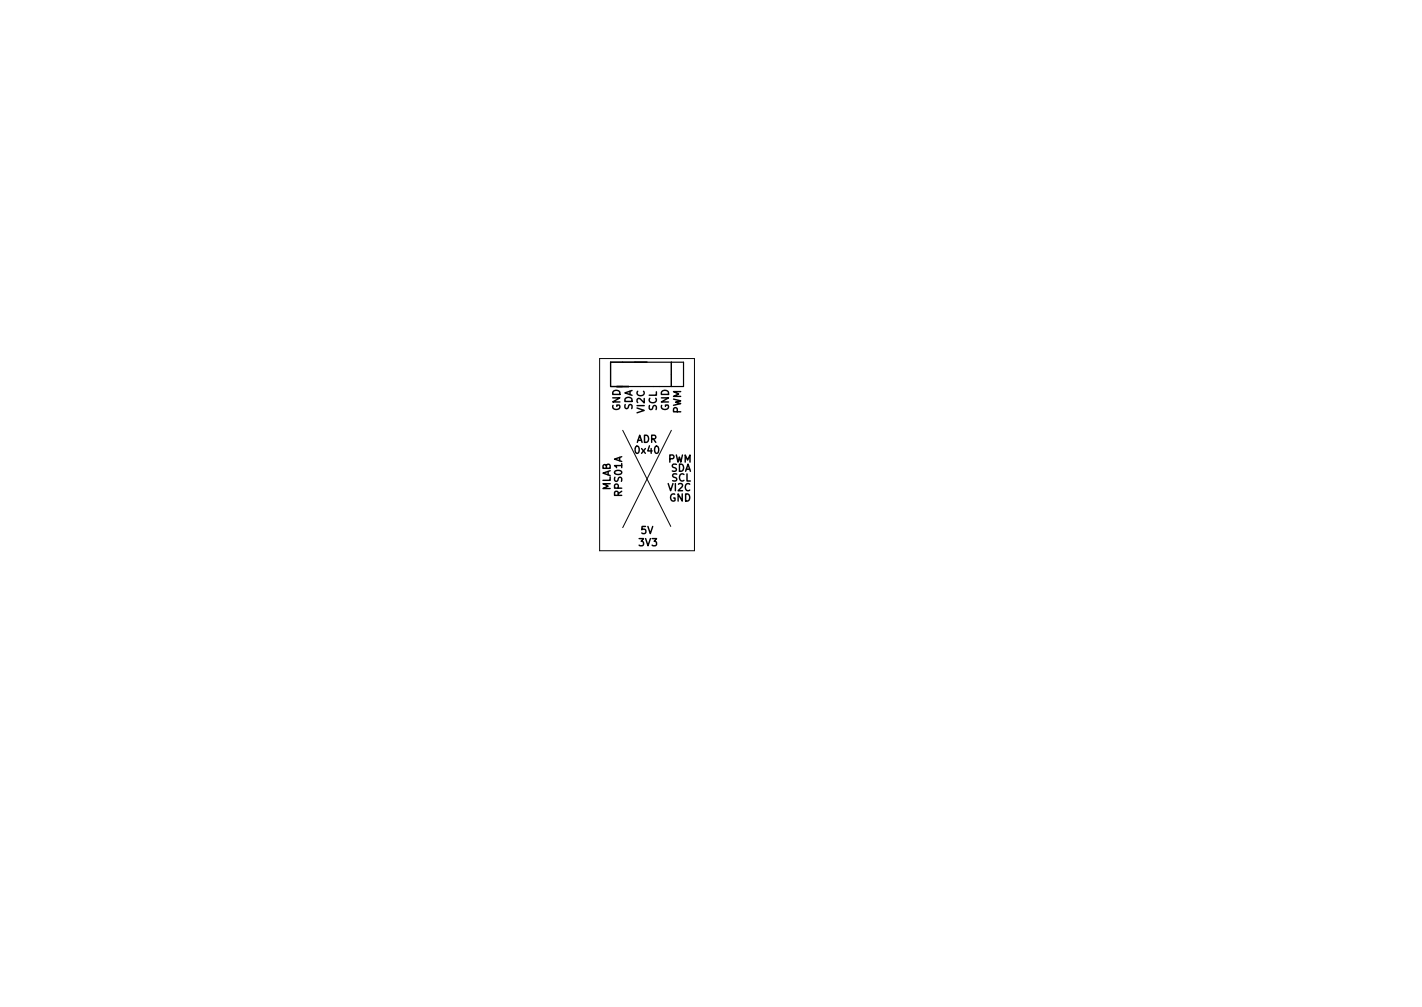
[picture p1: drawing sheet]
<svg xmlns="http://www.w3.org/2000/svg" width="297mm" height="210mm" viewBox="0 0 297 210" stroke-linecap="round" stroke-linejoin="round" font-family="sans-serif">
<defs><g id="words">
<g font-size="2.1">
<text x="129.6" y="85.8" transform="rotate(-90 129.6 85.8)">GND</text>
<text x="132.1" y="85.7" transform="rotate(-90 132.1 85.7)">SDA</text>
<text x="134.6" y="85.9" transform="rotate(-90 134.6 85.9)">VI2C</text>
<text x="137.2" y="85.6" transform="rotate(-90 137.2 85.6)">SCL</text>
<text x="139.7" y="85.8" transform="rotate(-90 139.7 85.8)">GND</text>
<text x="142.3" y="86.3" transform="rotate(-90 142.3 86.3)">PWM</text>
<text x="132.8" y="94.7">0x40</text>
<text x="132.9" y="92.4">ADR</text>
<text x="139.6" y="96.6">PWM</text>
<text x="140.1" y="98.5">SDA</text>
<text x="140.4" y="100.5">SCL</text>
<text x="127.5" y="102.5" transform="rotate(-90 127.5 102.5)">MLAB</text>
<text x="129.9" y="103.6" transform="rotate(-90 129.9 103.6)">RPS01A</text>
<text x="139.9" y="102.5">VI2C</text>
<text x="139.9" y="104.7">GND</text>
<text x="133.9" y="111.5">5V</text>
<text x="133.1" y="114">3V3</text>
</g>
</g></defs>
<path d="M125.3 74.9h19.8v40.1h-19.8zM130.1 89.8l10 20.1M140.2 89.8l-10.1 20.4" fill="none" stroke="#000" stroke-width=".21"/>
<path d="M140.2 75.6v5.1M127.5 80.7v-5.1h15.3v5.1M128.8 80.7h8.9" fill="none" stroke="#000" stroke-width=".25"/>
<use href="#words"/>
</svg>
